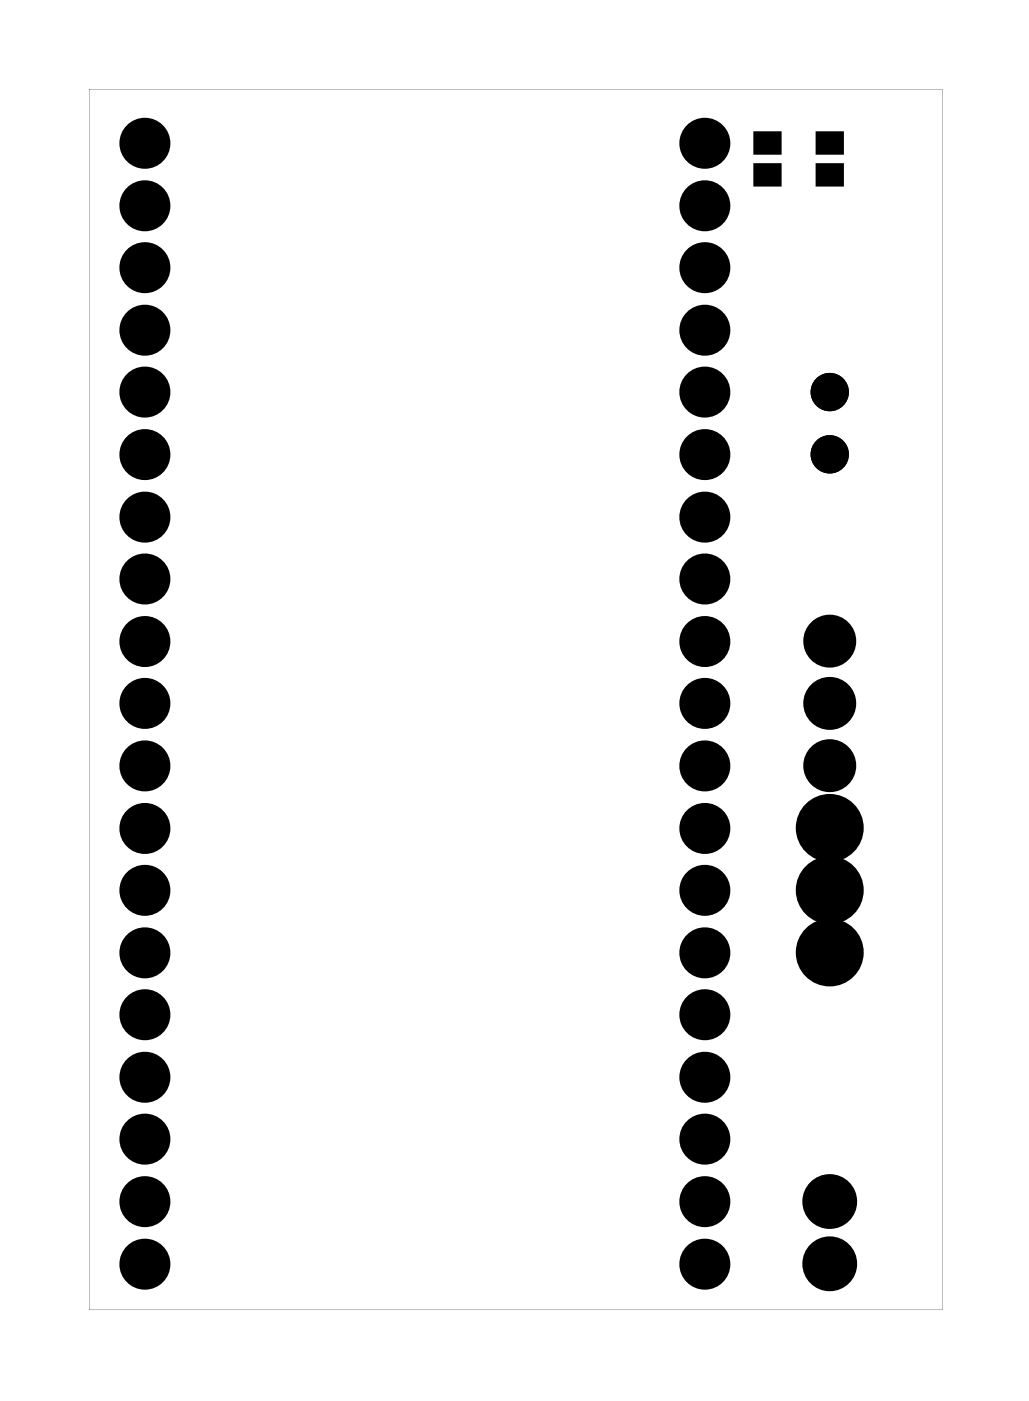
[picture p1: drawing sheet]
<svg xmlns="http://www.w3.org/2000/svg" width="42mm" height="57mm" viewBox="0 0 42 57" stroke-linecap="round" stroke-linejoin="round" font-family="sans-serif">
<g fill="#000">
<path d="M30.9 6.8h.9v.7h-.9zM30.9 5.5h.9v.7h-.9zM33.4 6.8h.9v.7h-.9zM33.4 5.5h.9v.7h-.9z"/>
<path d="M3.6 3.6v49.8h34.9v-49.8zM3.6 3.6h34.8v49.8h-34.8z"/>
</g>
<path d="M30.9 6.8h.9v.7h-.9zM30.9 5.5h.9v.7h-.9zM33.4 6.8h.9v.7h-.9zM33.4 5.5h.9v.7h-.9z" fill="none" stroke="#000" stroke-width=".25"/>
<g fill="#000">
<circle cx="5.9" cy="16" r=".7"/>
<circle cx="5.9" cy="18.5" r=".7"/>
<circle cx="5.9" cy="8.4" r=".7"/>
<circle cx="5.9" cy="13.5" r=".7"/>
<circle cx="5.9" cy="5.8" r=".7"/>
<circle cx="5.9" cy="10.9" r=".7"/>
<circle cx="28.8" cy="18.5" r=".7"/>
<circle cx="28.8" cy="16" r=".7"/>
<circle cx="28.8" cy="8.4" r=".7"/>
<circle cx="28.8" cy="13.5" r=".7"/>
<circle cx="28.8" cy="5.8" r=".7"/>
<circle cx="28.8" cy="10.9" r=".7"/>
<circle cx="33.9" cy="16" r=".53"/>
<circle cx="33.9" cy="18.5" r=".53"/>
<circle cx="5.9" cy="26.2" r=".7"/>
<circle cx="5.9" cy="31.2" r=".7"/>
<circle cx="5.9" cy="28.7" r=".7"/>
<circle cx="5.9" cy="38.9" r=".7"/>
<circle cx="5.9" cy="36.3" r=".7"/>
<circle cx="5.9" cy="33.8" r=".7"/>
<circle cx="5.9" cy="23.6" r=".7"/>
<circle cx="5.9" cy="21.1" r=".7"/>
<circle cx="28.8" cy="31.2" r=".7"/>
<circle cx="28.8" cy="38.9" r=".7"/>
<circle cx="28.8" cy="26.2" r=".7"/>
<circle cx="28.8" cy="28.7" r=".7"/>
<circle cx="28.8" cy="33.8" r=".7"/>
<circle cx="28.8" cy="36.3" r=".7"/>
<circle cx="28.8" cy="23.6" r=".7"/>
<circle cx="28.8" cy="21.1" r=".7"/>
<circle cx="33.9" cy="33.8" r="1"/>
<circle cx="33.9" cy="36.3" r="1"/>
<circle cx="33.9" cy="38.9" r="1"/>
<circle cx="33.9" cy="28.7" r=".7"/>
<circle cx="33.9" cy="26.2" r=".7"/>
<circle cx="33.9" cy="31.2" r=".7"/>
<circle cx="5.9" cy="41.4" r=".7"/>
<circle cx="5.9" cy="43.9" r=".7"/>
<circle cx="5.9" cy="49" r=".7"/>
<circle cx="5.9" cy="51.6" r=".7"/>
<circle cx="5.9" cy="46.5" r=".7"/>
<circle cx="28.8" cy="41.4" r=".7"/>
<circle cx="28.8" cy="43.9" r=".7"/>
<circle cx="28.8" cy="51.6" r=".7"/>
<circle cx="28.8" cy="46.5" r=".7"/>
<circle cx="28.8" cy="49" r=".7"/>
<circle cx="33.9" cy="49" r=".74"/>
<circle cx="33.9" cy="51.6" r=".74"/>
</g>
<g fill="none" stroke="#000" stroke-width=".76" stroke-linecap="butt">
<circle cx="33.9" cy="38.9" r="1"/>
<circle cx="33.9" cy="33.8" r="1"/>
<circle cx="33.9" cy="36.3" r="1"/>
<circle cx="33.9" cy="28.7" r=".7"/>
<circle cx="33.9" cy="31.2" r=".7"/>
<circle cx="33.9" cy="26.2" r=".7"/>
<circle cx="33.9" cy="49" r=".74"/>
<circle cx="33.9" cy="51.6" r=".74"/>
</g>
<g fill="none" stroke="#000" stroke-width=".51">
<circle cx="33.9" cy="16" r=".53"/>
<circle cx="33.9" cy="18.5" r=".53"/>
</g>
<g fill="none" stroke="#000" stroke-width=".67" stroke-linecap="butt">
<circle cx="5.9" cy="13.5" r=".7"/>
<circle cx="5.9" cy="5.8" r=".7"/>
<circle cx="5.9" cy="8.4" r=".7"/>
<circle cx="5.9" cy="16" r=".7"/>
<circle cx="5.9" cy="18.5" r=".7"/>
<circle cx="5.9" cy="10.9" r=".7"/>
<circle cx="28.8" cy="13.5" r=".7"/>
<circle cx="28.8" cy="5.8" r=".7"/>
<circle cx="28.8" cy="8.4" r=".7"/>
<circle cx="28.8" cy="18.5" r=".7"/>
<circle cx="28.8" cy="16" r=".7"/>
<circle cx="28.8" cy="10.9" r=".7"/>
<circle cx="5.9" cy="38.9" r=".7"/>
<circle cx="5.9" cy="36.3" r=".7"/>
<circle cx="5.9" cy="31.2" r=".7"/>
<circle cx="5.9" cy="28.7" r=".7"/>
<circle cx="5.9" cy="26.2" r=".7"/>
<circle cx="5.9" cy="33.8" r=".7"/>
<circle cx="5.9" cy="23.6" r=".7"/>
<circle cx="5.9" cy="21.1" r=".7"/>
<circle cx="28.8" cy="31.2" r=".7"/>
<circle cx="28.8" cy="38.9" r=".7"/>
<circle cx="28.8" cy="26.2" r=".7"/>
<circle cx="28.8" cy="33.8" r=".7"/>
<circle cx="28.8" cy="36.3" r=".7"/>
<circle cx="28.8" cy="28.7" r=".7"/>
<circle cx="28.8" cy="23.6" r=".7"/>
<circle cx="28.8" cy="21.1" r=".7"/>
<circle cx="5.9" cy="43.9" r=".7"/>
<circle cx="5.9" cy="46.5" r=".7"/>
<circle cx="5.9" cy="41.4" r=".7"/>
<circle cx="5.9" cy="49" r=".7"/>
<circle cx="5.9" cy="51.6" r=".7"/>
<circle cx="28.8" cy="43.9" r=".7"/>
<circle cx="28.8" cy="41.4" r=".7"/>
<circle cx="28.8" cy="46.5" r=".7"/>
<circle cx="28.8" cy="49" r=".7"/>
<circle cx="28.8" cy="51.6" r=".7"/>
</g>
</svg>
